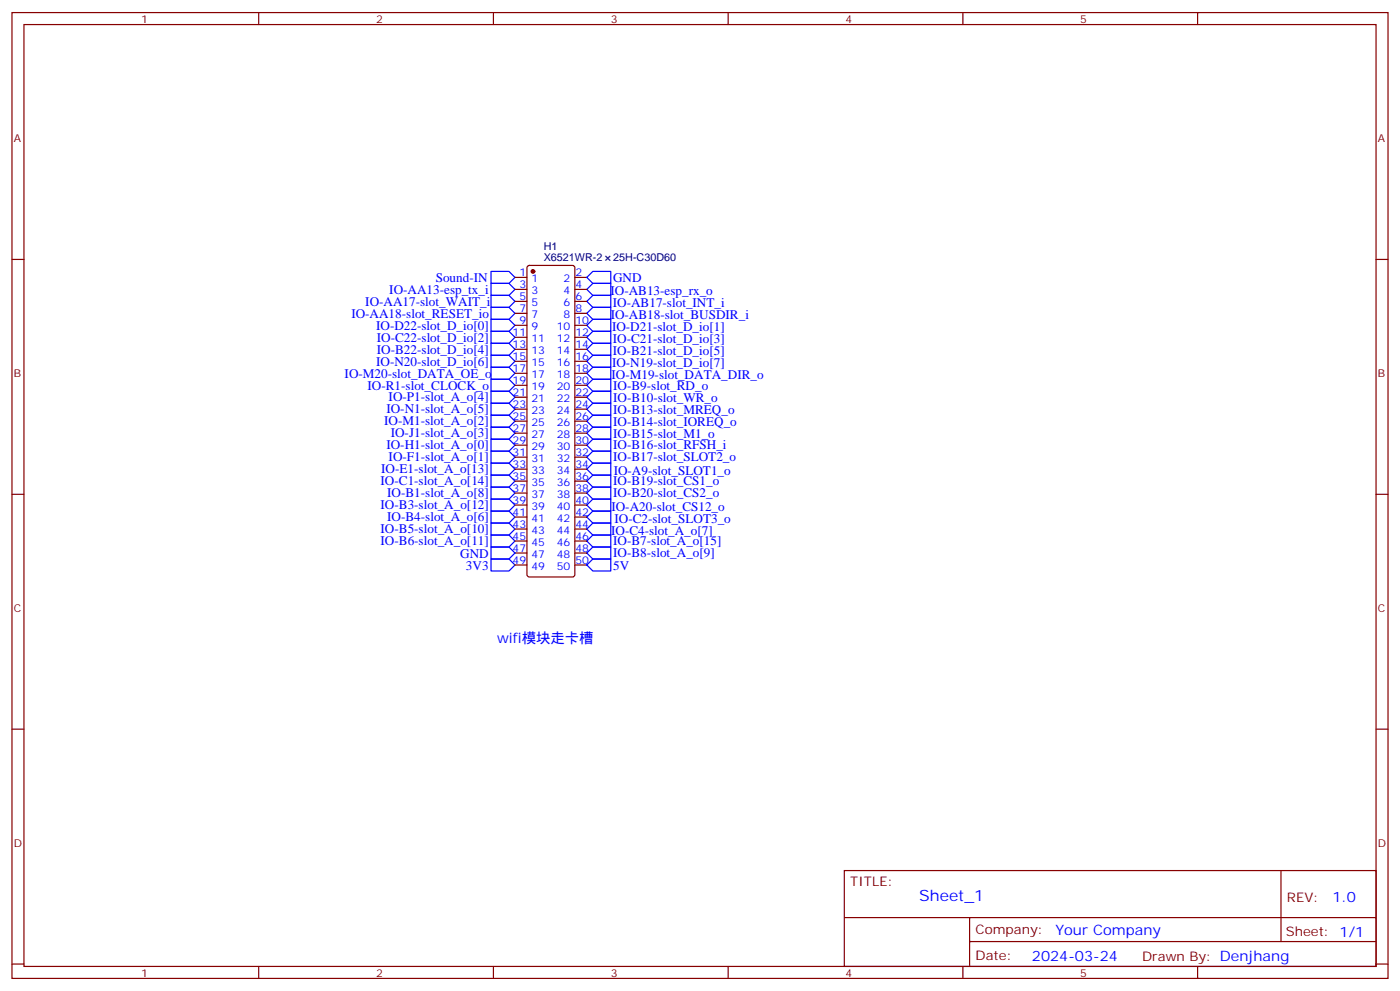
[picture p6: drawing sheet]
<svg xmlns="http://www.w3.org/2000/svg" width="412mm" height="292mm" viewBox="0 0 412 292" stroke-linecap="round" stroke-linejoin="round" font-family="sans-serif">
<defs><g id="words">
<text font-size="4.6" fill="#00f" x="270.8" y="265.3">Sheet_1</text>
<g font-size="4.2" fill="#00f">
<text x="146.4" y="189.3">wifi模块走卡槽</text>
<text x="392.5" y="265.6">1.0</text>
<text x="310.9" y="275.1">Your Company</text>
<text x="304" y="282.9">2024-03-24</text>
</g>
<g font-size="3.9" fill="#00f">
<text x="128.3" y="82.9">Sound-IN</text>
<text x="180.6" y="83">GND</text>
<text x="107.6" y="90">IO-AA17-slot_WAIT_i</text>
<text x="114.7" y="86.4">IO-AA13-esp_tx_i</text>
<text x="179.8" y="87">IO-AB13-esp_rx_o</text>
<text x="103.5" y="93.5">IO-AA18-slot_RESET_io</text>
<text x="179.9" y="94">IO-AB18-slot_BUSDIR_i</text>
<text x="180.5" y="90.5">IO-AB17-slot_INT_i</text>
<text x="110.8" y="97">IO-D22-slot_D_io[0]</text>
<text x="111" y="100.6">IO-C22-slot_D_io[2]</text>
<text x="180.3" y="97.5">IO-D21-slot_D_io[1]</text>
<text x="180.5" y="101.1">IO-C21-slot_D_io[3]</text>
<text x="110.8" y="107.6">IO-N20-slot_D_io[6]</text>
<text x="111" y="104.1">IO-B22-slot_D_io[4]</text>
<text x="180.5" y="104.6">IO-B21-slot_D_io[5]</text>
<text x="101.5" y="111.2">IO-M20-slot_DATA_OE_o</text>
<text x="180.1" y="111.7">IO-M19-slot_DATA_DIR_o</text>
<text x="180.3" y="108.1">IO-N19-slot_D_io[7]</text>
<text x="108.3" y="114.7">IO-R1-slot_CLOCK_o</text>
<text x="114.5" y="118.2">IO-P1-slot_A_o[4]</text>
<text x="180.6" y="118.2">IO-B10-slot_WR_o</text>
<text x="180.6" y="114.7">IO-B9-slot_RD_o</text>
<text x="113.2" y="125.3">IO-M1-slot_A_o[2]</text>
<text x="113.8" y="121.7">IO-N1-slot_A_o[5]</text>
<text x="180.6" y="125.3">IO-B14-slot_IOREQ_o</text>
<text x="180.6" y="121.7">IO-B13-slot_MREQ_o</text>
<text x="115.1" y="128.8">IO-J1-slot_A_o[3]</text>
<text x="180.6" y="128.8">IO-B15-slot_M1_o</text>
<text x="113.8" y="132.3">IO-H1-slot_A_o[0]</text>
<text x="114.5" y="135.8">IO-F1-slot_A_o[1]</text>
<text x="180.6" y="135.9">IO-B17-slot_SLOT2_o</text>
<text x="180.6" y="132.3">IO-B16-slot_RFSH_i</text>
<text x="112.1" y="142.9">IO-C1-slot_A_o[14]</text>
<text x="112.3" y="139.4">IO-E1-slot_A_o[13]</text>
<text x="180.6" y="142.9">IO-B19-slot_CS1_o</text>
<text x="180.8" y="139.9">IO-A9-slot_SLOT1_o</text>
<text x="112.1" y="149.9">IO-B3-slot_A_o[12]</text>
<text x="114.1" y="146.4">IO-B1-slot_A_o[8]</text>
<text x="180.6" y="146.4">IO-B20-slot_CS2_o</text>
<text x="114.1" y="153.5">IO-B4-slot_A_o[6]</text>
<text x="180.1" y="150.5">IO-A20-slot_CS12_o</text>
<text x="181" y="154">IO-C2-slot_SLOT3_o</text>
<text x="112.1" y="160.5">IO-B6-slot_A_o[11]</text>
<text x="112.1" y="157">IO-B5-slot_A_o[10]</text>
<text x="180" y="157.5">IO-C4-slot_A_o[7]</text>
<text x="180.6" y="160.5">IO-B7-slot_A_o[15]</text>
<text x="135.6" y="164.2">GND</text>
<text x="137.3" y="167.7">3V3</text>
<text x="180.6" y="167.7">5V</text>
<text x="180.6" y="164.1">IO-B8-slot_A_o[9]</text>
</g>
<g font-size="3.9" fill="#800">
<text x="250.5" y="260.9">TITLE:</text>
<text x="379.1" y="265.6">REV:</text>
<text x="287.4" y="275.1">Company:</text>
<text x="378.7" y="275.7">Sheet: 1/1</text>
<text x="287.4" y="282.8">Date:</text>
<text x="336.4" y="282.8">Drawn By: Denjhang</text>
</g>
<g font-size="3.2" fill="#800">
<text x="41.6" y="6.7">1</text>
<text x="110.8" y="6.7">2</text>
<text x="179.9" y="6.7">3</text>
<text x="249.1" y="6.7">4</text>
<text x="318.2" y="6.7">5</text>
<text x="4.1" y="41.8">A</text>
<text x="405.9" y="41.8">A</text>
<text x="4.1" y="110.9">B</text>
<text x="405.9" y="110.9">B</text>
<text x="4.1" y="180.1">C</text>
<text x="405.9" y="180.1">C</text>
<text x="4.1" y="249.2">D</text>
<text x="405.9" y="249.2">D</text>
<text x="41.6" y="287.5">1</text>
<text x="110.8" y="287.5">2</text>
<text x="179.9" y="287.5">3</text>
<text x="249.1" y="287.5">4</text>
<text x="318.2" y="287.5">5</text>
</g>
<g font-size="3.2" fill="#000080">
<text x="160.2" y="76.9">X6521WR-2</text>
<text x="160.2" y="73.7">H1</text>
<text x="180.7" y="76.9">25H-C30D60</text>
</g>
<g font-size="3.2" fill="#00f">
<text x="153" y="81.3">1</text>
<text x="156.5" y="83.1">1</text>
<text x="166" y="83.1">2</text>
<text x="169.5" y="81.3">2</text>
<text x="153" y="84.8">3</text>
<text x="153" y="88.4">5</text>
<text x="156.5" y="86.6">3</text>
<text x="166" y="86.6">4</text>
<text x="169.5" y="88.4">6</text>
<text x="169.5" y="84.8">4</text>
<text x="153" y="91.9">7</text>
<text x="153" y="95.4">9</text>
<text x="156.5" y="90.1">5</text>
<text x="156.5" y="93.7">7</text>
<text x="166" y="93.7">8</text>
<text x="166" y="90.1">6</text>
<text x="169.5" y="95.4">10</text>
<text x="169.5" y="91.9">8</text>
<text x="151" y="99">11</text>
<text x="156.5" y="97.2">9</text>
<text x="156.5" y="100.7">11</text>
<text x="164" y="100.7">12</text>
<text x="164" y="97.2">10</text>
<text x="169.5" y="99">12</text>
<text x="151" y="102.5">13</text>
<text x="151" y="106">15</text>
<text x="156.5" y="104.2">13</text>
<text x="156.5" y="107.8">15</text>
<text x="164" y="107.8">16</text>
<text x="164" y="104.2">14</text>
<text x="169.5" y="106">16</text>
<text x="169.5" y="102.5">14</text>
<text x="151" y="109.5">17</text>
<text x="151" y="113.1">19</text>
<text x="156.5" y="111.3">17</text>
<text x="164" y="111.3">18</text>
<text x="169.5" y="113.1">20</text>
<text x="169.5" y="109.5">18</text>
<text x="151" y="116.6">21</text>
<text x="156.5" y="114.8">19</text>
<text x="156.5" y="118.4">21</text>
<text x="164" y="118.4">22</text>
<text x="164" y="114.8">20</text>
<text x="169.5" y="116.6">22</text>
<text x="151" y="120.1">23</text>
<text x="151" y="123.6">25</text>
<text x="156.5" y="121.9">23</text>
<text x="156.5" y="125.4">25</text>
<text x="164" y="125.4">26</text>
<text x="164" y="121.9">24</text>
<text x="169.5" y="123.6">26</text>
<text x="169.5" y="120.1">24</text>
<text x="151" y="127.2">27</text>
<text x="151" y="130.7">29</text>
<text x="156.5" y="128.9">27</text>
<text x="164" y="128.9">28</text>
<text x="169.5" y="130.7">30</text>
<text x="169.5" y="127.2">28</text>
<text x="151" y="134.2">31</text>
<text x="151" y="137.8">33</text>
<text x="156.5" y="132.5">29</text>
<text x="156.5" y="136">31</text>
<text x="164" y="136">32</text>
<text x="164" y="132.5">30</text>
<text x="169.5" y="137.8">34</text>
<text x="169.5" y="134.2">32</text>
<text x="151" y="141.3">35</text>
<text x="156.5" y="139.5">33</text>
<text x="156.5" y="143.1">35</text>
<text x="164" y="143.1">36</text>
<text x="164" y="139.5">34</text>
<text x="169.5" y="141.3">36</text>
<text x="151" y="144.8">37</text>
<text x="151" y="148.3">39</text>
<text x="156.5" y="146.6">37</text>
<text x="164" y="146.6">38</text>
<text x="169.5" y="148.3">40</text>
<text x="169.5" y="144.8">38</text>
<text x="151" y="151.9">41</text>
<text x="151" y="155.4">43</text>
<text x="156.5" y="150.1">39</text>
<text x="156.5" y="153.6">41</text>
<text x="164" y="153.6">42</text>
<text x="164" y="150.1">40</text>
<text x="169.5" y="155.4">44</text>
<text x="169.5" y="151.9">42</text>
<text x="151" y="158.9">45</text>
<text x="156.5" y="157.2">43</text>
<text x="156.5" y="160.7">45</text>
<text x="164" y="160.7">46</text>
<text x="164" y="157.2">44</text>
<text x="169.5" y="158.9">46</text>
<text x="151" y="162.5">47</text>
<text x="151" y="166">49</text>
<text x="156.5" y="164.2">47</text>
<text x="156.5" y="167.7">49</text>
<text x="164" y="167.7">50</text>
<text x="164" y="164.2">48</text>
<text x="169.5" y="166">50</text>
<text x="169.5" y="162.5">48</text>
</g>
</g></defs>
<g fill="none" stroke="#870000" stroke-width=".35">
<path d="M3.5 3.7h405.4v284.3h-405.4zM7.1 7.2h398.2v277.3h-398.2zM76.2 3.7v3.5M145.3 3.7v3.5M214.5 3.7v3.5M283.6 3.7v3.5M352.8 3.7v3.5M3.5 76.4h3.6M155.5 78.3l.4-.2h12.7l.5 .2 .2 .5v90.4l-.2 .5-.5 .2h-12.7l-.5-.3-.2-.4v-90.4zM405.3 76.4h3.6M151.7 81.7h3.5M151.7 85.2h3.5"/>
<path d="M151.7 88.7h3.5M151.7 92.3h3.5M151.7 95.8h3.5M151.7 99.3h3.5M169.3 81.7h3.6M169.3 85.2h3.6M169.3 88.7h3.6M169.3 92.3h3.6M169.3 95.8h3.6M169.3 99.3h3.6M151.7 102.8h3.5M151.7 106.4h3.5"/>
<path d="M151.7 109.9h3.5M151.7 113.4h3.5M151.7 116.9h3.5M169.3 102.8h3.6M169.3 106.4h3.6M169.3 109.9h3.6M169.3 113.4h3.6M169.3 116.9h3.6M151.7 138.1h3.5M151.7 134.6h3.5M151.7 131.1h3.5M151.7 120.5h3.5"/>
<path d="M151.7 127.5h3.5M151.7 124h3.5M169.3 138.1h3.6M169.3 134.6h3.6M169.3 131.1h3.6M169.3 120.5h3.6M169.3 127.5h3.6M169.3 124h3.6M3.5 145.5h3.6M151.7 159.3h3.5M151.7 155.8h3.5M151.7 152.2h3.5"/>
<path d="M151.7 148.7h3.5M151.7 145.2h3.5M151.7 141.6h3.5M169.3 159.3h3.6M169.3 155.8h3.6M169.3 152.2h3.6M169.3 148.7h3.6M169.3 145.2h3.6M169.3 141.6h3.6M405.3 145.5h3.6M151.7 166.3h3.5M151.7 162.8h3.5"/>
<path d="M169.3 166.3h3.6M169.3 162.8h3.6M3.5 214.7h3.6M405.3 214.7h3.6M248.7 256.3h156.6v28.2h-156.6zM377.3 256.3v20.9M248.7 270.1h156.5M285.6 277.2h119.6M285.6 270.1v14.2M3.5 283.8h3.6M76.2 284.5v3.5M145.3 284.5v3.5"/>
<path d="M214.5 284.5v3.5M283.6 284.5v3.5M352.8 284.5v3.5M405.3 283.8h3.6"/>
</g>
<g fill="none" stroke="#00f" stroke-width=".35">
<path d="M144.6 79.9h5.3l1.8 1.8-1.8 1.7h-5.3zM144.6 87h5.3l1.8 1.7-1.8 1.8h-5.3zM144.6 90.5h5.3l1.8 1.8-1.8 1.7h-5.3zM144.6 94h5.3l1.8 1.8-1.8 1.7h-5.3zM144.6 97.5h5.3l1.8 1.8-1.8 1.8h-5.3zM144.6 83.4h5.3l1.8 1.8-1.8 1.8h-5.3zM172.9 81.7l1.7-1.8h5.3v3.5h-5.3zM174.6 90.5h5.3v3.5h-5.3l-1.7-1.7zM174.6 87h5.3v3.5h-5.3l-1.7-1.8zM174.6 94h5.3v3.5h-5.3l-1.7-1.7zM174.6 97.5h5.3v3.6h-5.3l-1.7-1.8zM174.6 83.4h5.3v3.6h-5.3l-1.7-1.8z"/>
<path d="M144.6 118.7h5.3l1.8 1.8-1.8 1.7h-5.3zM144.6 115.2h5.3l1.8 1.7-1.8 1.8h-5.3zM144.6 111.7h5.3l1.8 1.7-1.8 1.8h-5.3zM144.6 101.1h5.3l1.8 1.7-1.8 1.8h-5.3zM144.6 104.6h5.3l1.8 1.8-1.8 1.7h-5.3zM144.6 108.1h5.3l1.8 1.8-1.8 1.8h-5.3zM174.6 118.7h5.3v3.5h-5.3l-1.7-1.7zM174.6 115.2h5.3v3.5h-5.3l-1.7-1.8zM174.6 111.7h5.3v3.5h-5.3l-1.7-1.8zM174.6 101.1h5.3v3.5h-5.3l-1.7-1.8zM174.6 104.6h5.3v3.5h-5.3l-1.7-1.7zM174.6 108.1h5.3v3.6h-5.3l-1.7-1.8z"/>
<path d="M144.6 139.9h5.3l1.8 1.7-1.8 1.8h-5.3zM144.6 136.3h5.3l1.8 1.8-1.8 1.8h-5.3zM144.6 132.8h5.3l1.8 1.8-1.8 1.7h-5.3zM144.6 129.3h5.3l1.8 1.8-1.8 1.7h-5.3zM144.6 125.8h5.3l1.8 1.7-1.8 1.8h-5.3zM144.6 122.2h5.3l1.8 1.8-1.8 1.8h-5.3zM174.6 136.3h5.3v3.6h-5.3l-1.7-1.8zM174.6 139.9h5.3v3.5h-5.3l-1.7-1.8zM174.6 132.8h5.3v3.5h-5.3l-1.7-1.7zM174.6 129.3h5.3v3.5h-5.3l-1.7-1.7zM174.6 125.8h5.3v3.5h-5.3l-1.7-1.8zM174.6 122.2h5.3v3.6h-5.3l-1.7-1.8z"/>
<path d="M144.6 157.5h5.3l1.8 1.8-1.8 1.7h-5.3zM144.6 154h5.3l1.8 1.8-1.8 1.7h-5.3zM144.6 150.5h5.3l1.8 1.7-1.8 1.8h-5.3zM144.6 146.9h5.3l1.8 1.8-1.8 1.8h-5.3zM144.6 143.4h5.3l1.8 1.8-1.8 1.7h-5.3zM174.6 157.5h5.3v3.5h-5.3l-1.7-1.7zM174.6 154h5.3v3.5h-5.3l-1.7-1.7zM174.6 150.5h5.3v3.5h-5.3l-1.7-1.8zM174.6 146.9h5.3v3.6h-5.3l-1.7-1.8zM174.6 143.4h5.3v3.5h-5.3l-1.7-1.7zM144.6 164.6h5.3l1.8 1.7-1.8 1.8h-5.3zM144.6 161h5.3l1.8 1.8-1.8 1.8h-5.3z"/>
<path d="M172.9 166.3l1.7-1.7h5.3v3.5h-5.3zM174.6 161h5.3v3.6h-5.3l-1.7-1.8z"/>
</g>
<circle cx="157" cy="79.9" r=".53" fill="#870000" stroke="#870000" stroke-width=".35"/>
<use href="#words"/>
</svg>
